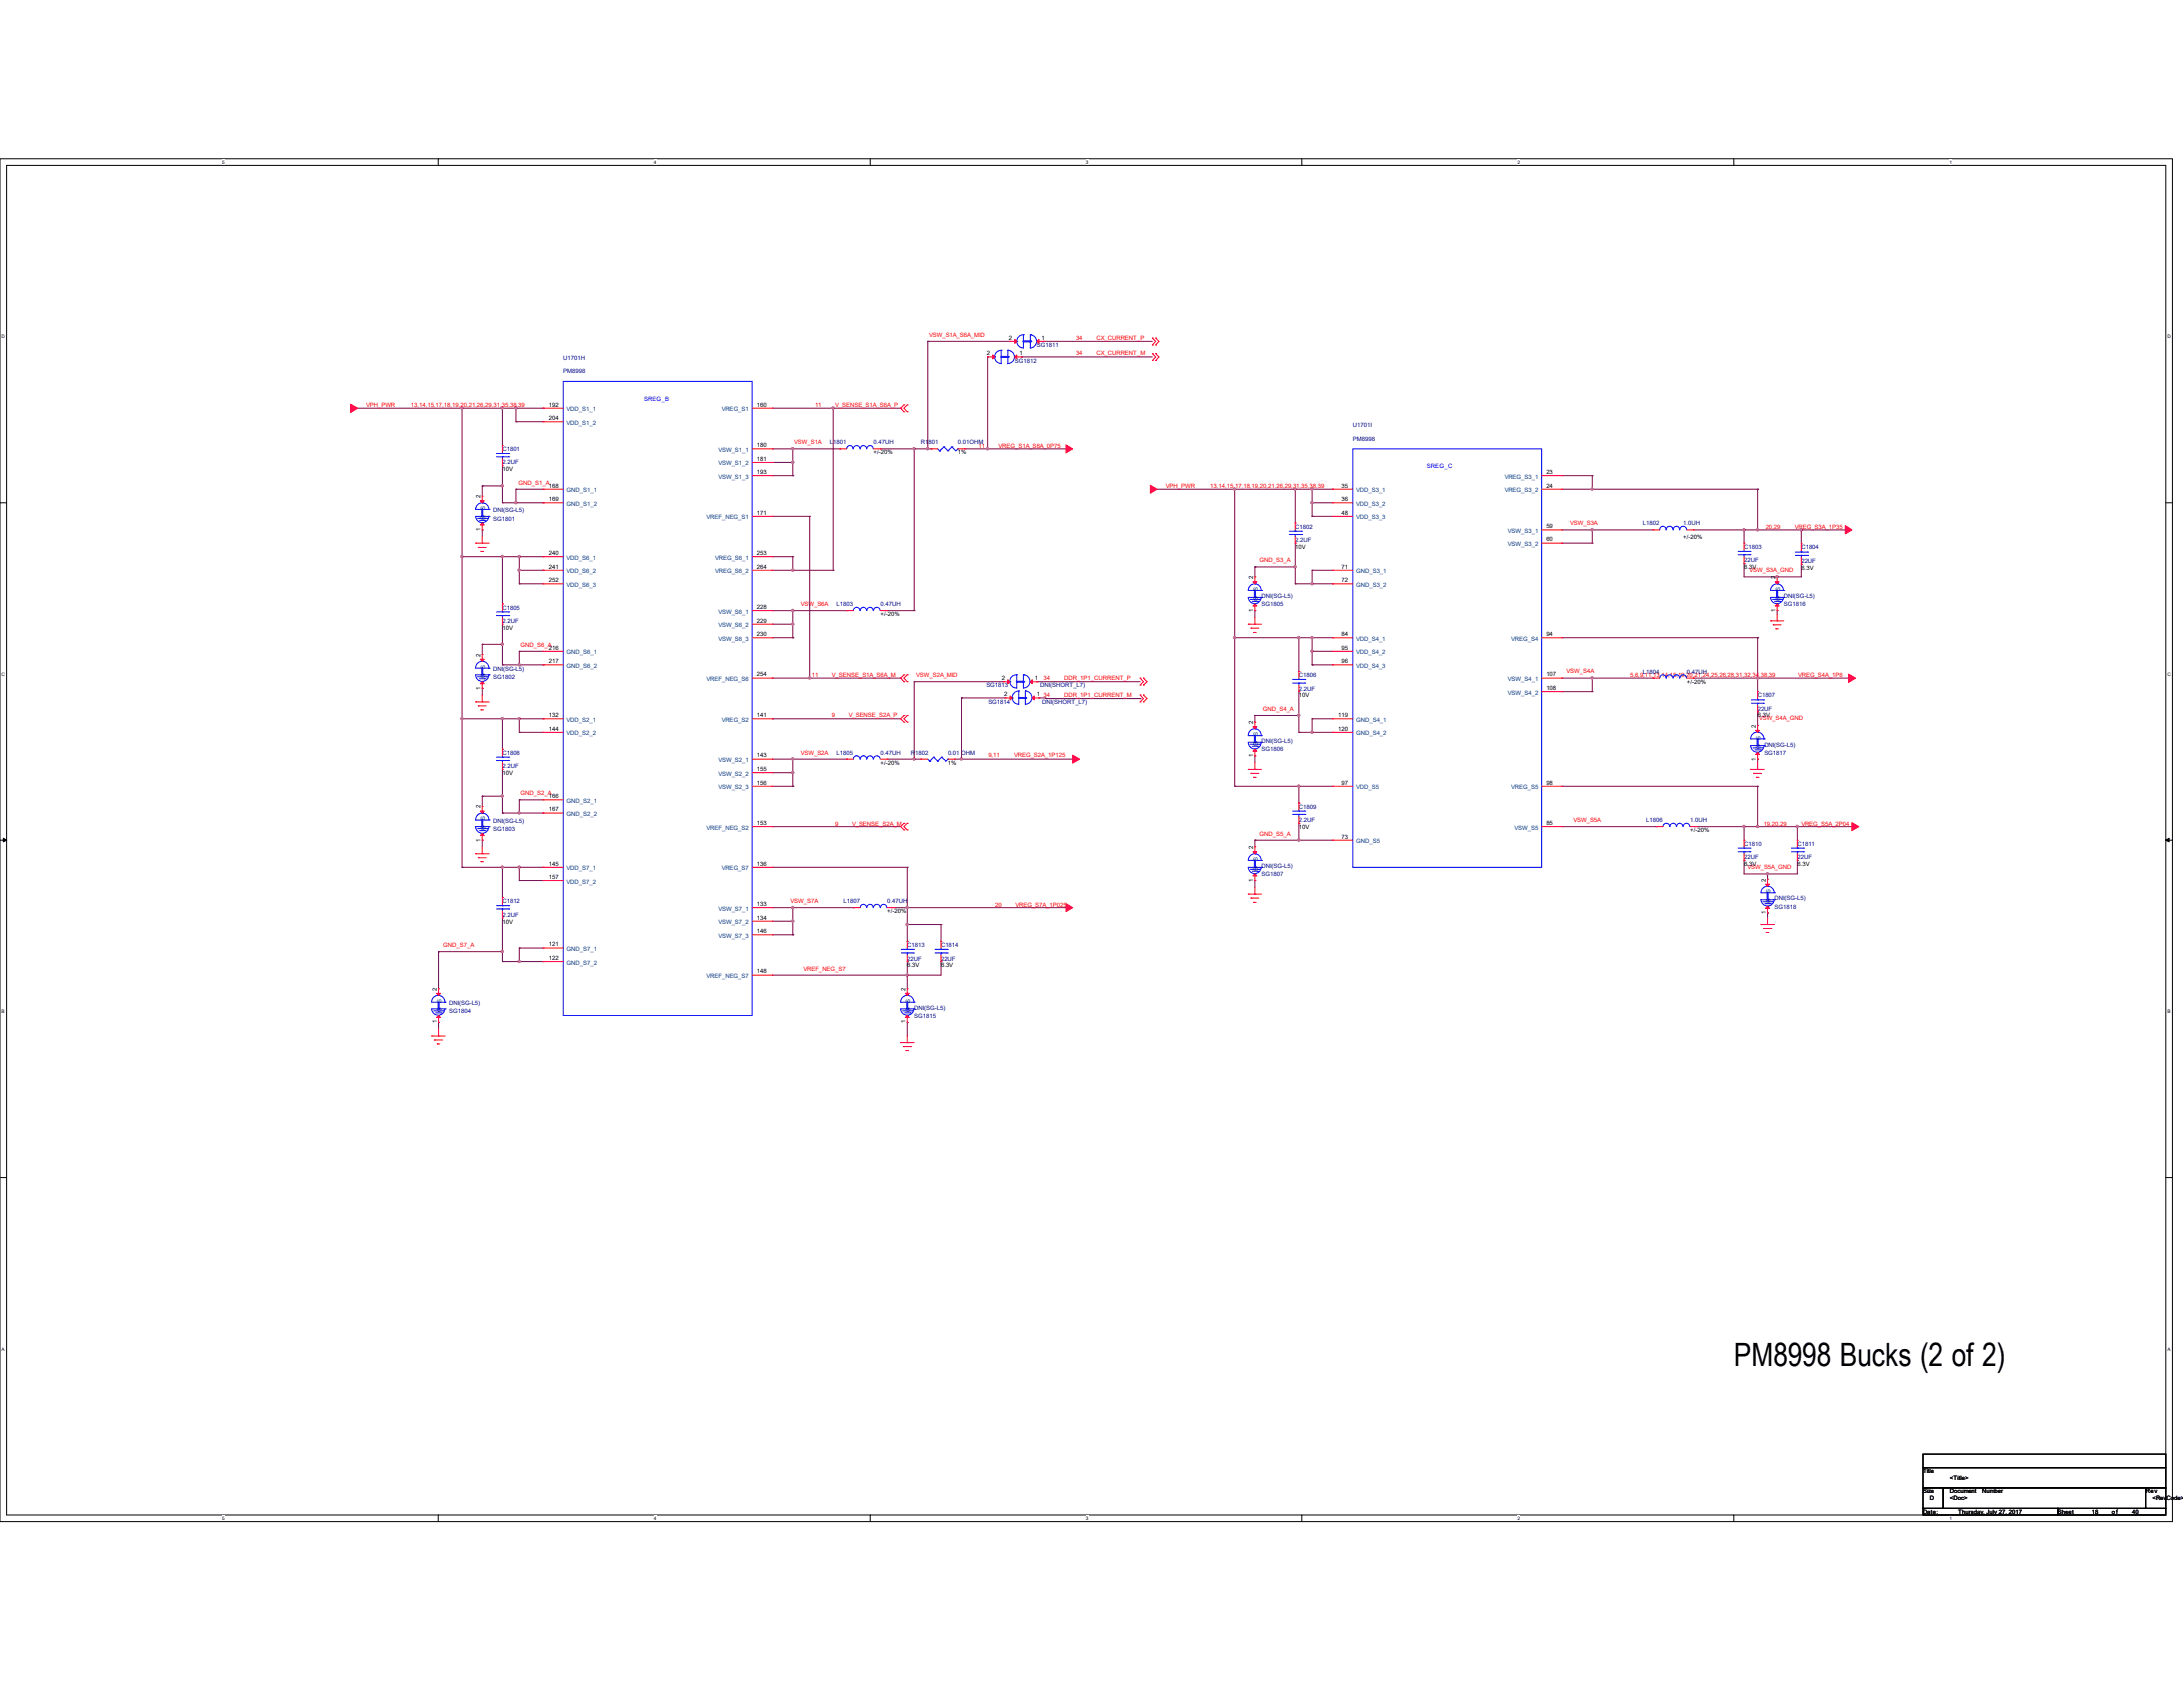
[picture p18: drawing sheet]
<svg xmlns="http://www.w3.org/2000/svg" width="279mm" height="216mm" viewBox="0 0 279 216" stroke-linecap="round" stroke-linejoin="round" font-family="sans-serif">
<defs><g id="words">
<text font-size="4.1" x="221.9" y="174.9">PM8998 Bucks (2 of 2)</text>
<g font-size=".8" fill="#000080">
<text x="72.1" y="46.1">U1701H</text>
<text x="72.1" y="47.8">PM8998</text>
<text x="129.9" y="46.4">SG1812</text>
<text x="132.7" y="44.4">SG1811</text>
<text x="64.3" y="57.7">C1801</text>
<text x="64.3" y="59.4">2.2UF</text>
<text x="106.2" y="56.9">L1801</text>
<text x="111.8" y="56.9">0.47UH</text>
<text x="117.9" y="56.9">R1801</text>
<text x="122.6" y="56.9">0.01OHM</text>
<text x="173.2" y="54.7">U1701I</text>
<text x="173.2" y="56.4">PM8998</text>
<text x="63.1" y="65.6">DNI(SG-L5)</text>
<text x="63.1" y="66.6">SG1801</text>
<text x="165.8" y="67.6">C1802</text>
<text x="165.8" y="69.4">2.2UF</text>
<text x="210.3" y="67.2">L1802</text>
<text x="215.4" y="67.2">1.0UH</text>
<text x="223.2" y="70.2">C1803</text>
<text x="223.2" y="72">22UF</text>
<text x="230.6" y="70.3">C1804</text>
<text x="107.1" y="77.6">L1803</text>
<text x="112.7" y="77.6">0.47UH</text>
<text x="161.5" y="77.6">SG1805</text>
<text x="161.5" y="76.5">DNI(SG-L5)</text>
<text x="228.3" y="77.6">SG1816</text>
<text x="228.3" y="76.5">DNI(SG-L5)</text>
<text x="230.6" y="72.1">22UF</text>
<text x="64.3" y="78">C1805</text>
<text x="64.3" y="79.8">2.2UF</text>
<text x="63.1" y="86.9">SG1802</text>
<text x="63.1" y="85.9">DNI(SG-L5)</text>
<text x="126.2" y="88">SG1813</text>
<text x="133.1" y="88">DNI(SHORT_L7)</text>
<text x="166.3" y="86.7">C1806</text>
<text x="166.3" y="88.4">2.2UF</text>
<text x="210.3" y="86.2">L1804</text>
<text x="215.9" y="86.2">0.47UH</text>
<text x="225" y="89.2">C1807</text>
<text x="126.5" y="90">SG1814</text>
<text x="133.4" y="90">DNI(SHORT_L7)</text>
<text x="161.5" y="95.1">DNI(SG-L5)</text>
<text x="225" y="91">22UF</text>
<text x="225.8" y="95.5">DNI(SG-L5)</text>
<text x="64.3" y="96.6">C1808</text>
<text x="64.3" y="98.3">2.2UF</text>
<text x="107.1" y="96.6">L1805</text>
<text x="112.7" y="96.6">0.47UH</text>
<text x="116.6" y="96.6">R1802</text>
<text x="121.3" y="96.6">0.01 OHM</text>
<text x="161.5" y="96.1">SG1806</text>
<text x="225.8" y="96.6">SG1817</text>
<text x="63.1" y="106.3">SG1803</text>
<text x="63.1" y="105.3">DNI(SG-L5)</text>
<text x="166.3" y="103.5">C1809</text>
<text x="166.3" y="105.2">2.2UF</text>
<text x="210.7" y="105.2">L1806</text>
<text x="216.3" y="105.2">1.0UH</text>
<text x="161.5" y="112.1">SG1807</text>
<text x="161.5" y="111.1">DNI(SG-L5)</text>
<text x="223.2" y="108.2">C1810</text>
<text x="223.2" y="110">22UF</text>
<text x="230.1" y="108.2">C1811</text>
<text x="230.1" y="110">22UF</text>
<text x="64.3" y="115.6">C1812</text>
<text x="64.3" y="117.3">2.2UF</text>
<text x="108" y="115.6">L1807</text>
<text x="113.5" y="115.6">0.47UH</text>
<text x="227.1" y="116.3">SG1818</text>
<text x="227.1" y="115.2">DNI(SG-L5)</text>
<text x="116.1" y="121.2">C1813</text>
<text x="116.1" y="122.9">22UF</text>
<text x="120.4" y="121.2">C1814</text>
<text x="120.4" y="122.9">22UF</text>
<text x="57.5" y="129.7">SG1804</text>
<text x="57.5" y="128.6">DNI(SG-L5)</text>
<text x="117" y="130.3">SG1815</text>
<text x="117" y="129.2">DNI(SG-L5)</text>
</g>
<g font-size=".8" fill="#f00">
<text x="118.9" y="43.1">VSW_S1A_S6A_MID</text>
<text x="137.7" y="43.5">34</text>
<text x="137.7" y="45.5">34</text>
<text x="140.3" y="43.5">CX_CURRENT_P</text>
<text x="140.3" y="45.5">CX_CURRENT_M</text>
<text x="46.9" y="52.1">VPH_PWR</text>
<text x="52.6" y="52.1">13,14,15,17,18,19,20,21,26,29,31,35,38,39</text>
<text x="104.3" y="52.1">11</text>
<text x="106.9" y="52.1">V_SENSE_S1A_S6A_P</text>
<text x="101.6" y="56.9">VSW_S1A</text>
<text x="125.2" y="57.3">11</text>
<text x="127.8" y="57.3">VREG_S1A_S6A_0P75</text>
<text x="66.4" y="62">GND_S1_A</text>
<text x="149.2" y="62.5">VPH_PWR</text>
<text x="154.9" y="62.5">13,14,15,17,18,19,20,21,26,29,31,35,38,39</text>
<text x="161.2" y="72">GND_S3_A</text>
<text x="201" y="67.2">VSW_S3A</text>
<text x="226" y="67.6">20,29</text>
<text x="229.7" y="67.6">VREG_S3A_1P35</text>
<text x="102.5" y="77.6">VSW_S6A</text>
<text x="223.9" y="73.2">VSW_S3A_GND</text>
<text x="66.6" y="82.8">GND_S6_A</text>
<text x="103.9" y="86.7">11</text>
<text x="106.5" y="86.7">V_SENSE_S1A_S6A_M</text>
<text x="117.3" y="86.7">VSW_S2A_MID</text>
<text x="133.6" y="87">34</text>
<text x="133.6" y="89.2">34</text>
<text x="136.2" y="87">DDR_1P1_CURRENT_P</text>
<text x="136.2" y="89.2">DDR_1P1_CURRENT_M</text>
<text x="200.5" y="86.2">VSW_S4A</text>
<text x="208.6" y="86.7">5,6,9,11,13,14,15,19,20,21,24,25,26,28,31,32,34,38,39</text>
<text x="230.1" y="86.7">VREG_S4A_1P8</text>
<text x="106.5" y="91.8">9</text>
<text x="108.6" y="91.8">V_SENSE_S2A_P</text>
<text x="161.6" y="91">GND_S4_A</text>
<text x="225.1" y="92.2">VSW_S4A_GND</text>
<text x="66.6" y="101.8">GND_S2_A</text>
<text x="102.5" y="96.6">VSW_S2A</text>
<text x="126.5" y="96.9">9,11</text>
<text x="129.8" y="96.9">VREG_S2A_1P125</text>
<text x="106.9" y="105.7">9</text>
<text x="109.1" y="105.7">V_SENSE_S2A_M</text>
<text x="161.2" y="106.9">GND_S5_A</text>
<text x="201.4" y="105.2">VSW_S5A</text>
<text x="225.7" y="105.7">19,20,29</text>
<text x="230.6" y="105.7">VREG_S5A_2P04</text>
<text x="223.7" y="111.3">VSW_S5A_GND</text>
<text x="101.2" y="115.6">VSW_S7A</text>
<text x="127.4" y="116">20</text>
<text x="130" y="116">VREG_S7A_1P025</text>
<text x="56.7" y="121.2">GND_S7_A</text>
<text x="102.8" y="124.2">VREF_NEG_S7</text>
</g>
<g font-size=".8">
<text x="126.3" y="45.5">2</text>
<text x="129.1" y="43.5">2</text>
<text x="130.5" y="45.5">1</text>
<text x="133.3" y="43.5">1</text>
<text x="70.2" y="52">192</text>
<text x="70.2" y="53.8">204</text>
<text x="96.9" y="52">160</text>
<text x="96.9" y="57.2">180</text>
<text x="96.9" y="59">181</text>
<text x="111.8" y="58.2">+/-20%</text>
<text x="122.6" y="58.2">1%</text>
<text x="61.5" y="63.8" transform="rotate(-90 61.5 63.8)">2</text>
<text x="64.3" y="60.3">10V</text>
<text x="70.2" y="62.4">168</text>
<text x="70.2" y="64.1">169</text>
<text x="96.9" y="60.7">193</text>
<text x="96.9" y="65.9">171</text>
<text x="171.7" y="62.4">35</text>
<text x="171.7" y="64.1">36</text>
<text x="171.7" y="65.9">48</text>
<text x="197.9" y="60.7">23</text>
<text x="197.9" y="62.4">24</text>
<text x="61.5" y="67.9" transform="rotate(-90 61.5 67.9)">1</text>
<text x="70.2" y="71">240</text>
<text x="96.9" y="71">253</text>
<text x="165.8" y="70.2">10V</text>
<text x="197.9" y="67.6">59</text>
<text x="197.9" y="69.3">60</text>
<text x="215.4" y="69">+/-20%</text>
<text x="70.2" y="72.8">241</text>
<text x="70.2" y="74.5">252</text>
<text x="96.9" y="72.8">264</text>
<text x="96.9" y="77.9">228</text>
<text x="160.4" y="74.1" transform="rotate(-90 160.4 74.1)">2</text>
<text x="171.7" y="72.8">71</text>
<text x="171.7" y="74.5">72</text>
<text x="223.2" y="72.9">6.3V</text>
<text x="227.2" y="74.1" transform="rotate(-90 227.2 74.1)">2</text>
<text x="230.6" y="72.9">6.3V</text>
<text x="64.3" y="80.6">10V</text>
<text x="70.2" y="83.1">216</text>
<text x="96.9" y="79.7">229</text>
<text x="96.9" y="81.4">230</text>
<text x="112.7" y="78.9">+/-20%</text>
<text x="160.4" y="78.3" transform="rotate(-90 160.4 78.3)">1</text>
<text x="171.7" y="81.4">84</text>
<text x="171.7" y="83.1">95</text>
<text x="197.9" y="81.4">94</text>
<text x="227.2" y="78.3" transform="rotate(-90 227.2 78.3)">1</text>
<text x="61.5" y="88.3" transform="rotate(-90 61.5 88.3)">1</text>
<text x="61.5" y="84" transform="rotate(-90 61.5 84)">2</text>
<text x="70.2" y="84.9">217</text>
<text x="96.9" y="86.6">254</text>
<text x="128.2" y="87">2</text>
<text x="128.5" y="89.1">2</text>
<text x="132.5" y="87">1</text>
<text x="132.7" y="89.1">1</text>
<text x="166.3" y="89.2">10V</text>
<text x="171.7" y="84.9">96</text>
<text x="197.9" y="86.6">107</text>
<text x="197.9" y="88.3">108</text>
<text x="215.9" y="87.5">+/-20%</text>
<text x="70.2" y="91.8">132</text>
<text x="70.2" y="93.5">144</text>
<text x="96.9" y="91.8">141</text>
<text x="160.4" y="92.7" transform="rotate(-90 160.4 92.7)">2</text>
<text x="171.3" y="91.8">119</text>
<text x="171.3" y="93.5">120</text>
<text x="224.7" y="93.1" transform="rotate(-90 224.7 93.1)">2</text>
<text x="225" y="91.8">6.3V</text>
<text x="64.3" y="99.2">10V</text>
<text x="96.9" y="96.9">143</text>
<text x="96.9" y="98.7">155</text>
<text x="96.9" y="100.4">156</text>
<text x="112.7" y="97.9">+/-20%</text>
<text x="121.3" y="97.9">1%</text>
<text x="160.4" y="96.9" transform="rotate(-90 160.4 96.9)">1</text>
<text x="171.7" y="100.4">97</text>
<text x="197.9" y="100.4">98</text>
<text x="224.7" y="97.3" transform="rotate(-90 224.7 97.3)">1</text>
<text x="61.5" y="107.7" transform="rotate(-90 61.5 107.7)">1</text>
<text x="61.5" y="103.5" transform="rotate(-90 61.5 103.5)">2</text>
<text x="70.2" y="102.1">166</text>
<text x="70.2" y="103.8">167</text>
<text x="96.9" y="105.6">153</text>
<text x="166.3" y="106.1">10V</text>
<text x="171.7" y="107.3">73</text>
<text x="197.9" y="105.6">85</text>
<text x="216.3" y="106.5">+/-20%</text>
<text x="70.2" y="110.8">145</text>
<text x="70.2" y="112.5">157</text>
<text x="96.9" y="110.8">136</text>
<text x="160.4" y="112.9" transform="rotate(-90 160.4 112.9)">1</text>
<text x="160.4" y="108.7" transform="rotate(-90 160.4 108.7)">2</text>
<text x="223.2" y="110.8">6.3V</text>
<text x="226" y="112.8" transform="rotate(-90 226 112.8)">2</text>
<text x="230.1" y="110.8">6.3V</text>
<text x="64.3" y="118.2">10V</text>
<text x="96.9" y="116">133</text>
<text x="96.9" y="117.7">134</text>
<text x="96.9" y="119.4">146</text>
<text x="113.5" y="116.9">+/-20%</text>
<text x="226" y="117" transform="rotate(-90 226 117)">1</text>
<text x="70.2" y="121.1">121</text>
<text x="70.2" y="122.9">122</text>
<text x="96.9" y="124.6">148</text>
<text x="116.1" y="123.8">6.3V</text>
<text x="120.4" y="123.8">6.3V</text>
<text x="55.9" y="131" transform="rotate(-90 55.9 131)">1</text>
<text x="55.9" y="126.8" transform="rotate(-90 55.9 126.8)">2</text>
<text x="115.9" y="131" transform="rotate(-90 115.9 131)">1</text>
<text x="115.9" y="126.8" transform="rotate(-90 115.9 126.8)">2</text>
<text x="246.1" y="188.6">Title</text>
<text x="246.1" y="191.1">Size</text>
<text x="249.6" y="191.1">Document</text>
<text x="249.6" y="189.4">&lt;Title&gt;</text>
<text x="253.7" y="191.1">Number</text>
<text x="274.6" y="191.1">Rev</text>
<text x="246.1" y="193.8">Date:</text>
<text x="247" y="192">D</text>
<text x="249.6" y="192">&lt;Doc&gt;</text>
<text x="250.6" y="193.8">Thursday, July 27, 2017</text>
<text x="263.4" y="193.8">Sheet</text>
<text x="267.7" y="193.8">18</text>
<text x="270.3" y="193.8">of</text>
<text x="272.9" y="193.8">40</text>
<text x="275.5" y="192">&lt;RevCode&gt;</text>
</g>
<g font-size=".8" fill="#004080">
<text x="72.5" y="52.6">VDD_S1_1</text>
<text x="92.4" y="52.6">VREG_S1</text>
<text x="72.5" y="54.4">VDD_S1_2</text>
<text x="92" y="57.8">VSW_S1_1</text>
<text x="92" y="59.6">VSW_S1_2</text>
<text x="62.1" y="65.3" transform="rotate(-90 62.1 65.3)">S</text>
<text x="72.5" y="63">GND_S1_1</text>
<text x="72.5" y="64.7">GND_S1_2</text>
<text x="92" y="61.3">VSW_S1_3</text>
<text x="173.6" y="63">VDD_S3_1</text>
<text x="173.6" y="64.7">VDD_S3_2</text>
<text x="192.6" y="61.3">VREG_S3_1</text>
<text x="192.6" y="63">VREG_S3_2</text>
<text x="62.1" y="66.5" transform="rotate(-90 62.1 66.5)">G</text>
<text x="72.5" y="71.6">VDD_S6_1</text>
<text x="90.4" y="66.5">VREF_NEG_S1</text>
<text x="91.5" y="71.6">VREG_S6_1</text>
<text x="173.6" y="66.5">VDD_S3_3</text>
<text x="193" y="68.2">VSW_S3_1</text>
<text x="193" y="69.9">VSW_S3_2</text>
<text x="72.5" y="73.4">VDD_S6_2</text>
<text x="72.5" y="75.1">VDD_S6_3</text>
<text x="91.5" y="73.4">VREG_S6_2</text>
<text x="161" y="76.9" transform="rotate(-90 161 76.9)">G</text>
<text x="161" y="75.7" transform="rotate(-90 161 75.7)">S</text>
<text x="173.6" y="73.4">GND_S3_1</text>
<text x="173.6" y="75.1">GND_S3_2</text>
<text x="227.8" y="76.9" transform="rotate(-90 227.8 76.9)">G</text>
<text x="227.8" y="75.7" transform="rotate(-90 227.8 75.7)">S</text>
<text x="72.5" y="83.7">GND_S6_1</text>
<text x="92" y="78.5">VSW_S6_1</text>
<text x="92" y="80.3">VSW_S6_2</text>
<text x="92" y="82">VSW_S6_3</text>
<text x="173.6" y="82">VDD_S4_1</text>
<text x="173.6" y="83.7">VDD_S4_2</text>
<text x="193.4" y="82">VREG_S4</text>
<text x="62.1" y="86.8" transform="rotate(-90 62.1 86.8)">G</text>
<text x="62.1" y="85.6" transform="rotate(-90 62.1 85.6)">S</text>
<text x="72.5" y="85.5">GND_S6_2</text>
<text x="90.4" y="87.2">VREF_NEG_S6</text>
<text x="173.6" y="85.5">VDD_S4_3</text>
<text x="193" y="87.2">VSW_S4_1</text>
<text x="193" y="88.9">VSW_S4_2</text>
<text x="72.5" y="92.4">VDD_S2_1</text>
<text x="72.5" y="94.1">VDD_S2_2</text>
<text x="92.4" y="92.4">VREG_S2</text>
<text x="161" y="95.5" transform="rotate(-90 161 95.5)">G</text>
<text x="161" y="94.2" transform="rotate(-90 161 94.2)">S</text>
<text x="173.6" y="92.4">GND_S4_1</text>
<text x="173.6" y="94.1">GND_S4_2</text>
<text x="225.3" y="95.9" transform="rotate(-90 225.3 95.9)">G</text>
<text x="225.3" y="94.7" transform="rotate(-90 225.3 94.7)">S</text>
<text x="92" y="97.5">VSW_S2_1</text>
<text x="92" y="99.3">VSW_S2_2</text>
<text x="92" y="101">VSW_S2_3</text>
<text x="173.6" y="101">VDD_S5</text>
<text x="193.4" y="101">VREG_S5</text>
<text x="62.1" y="106.3" transform="rotate(-90 62.1 106.3)">G</text>
<text x="62.1" y="105" transform="rotate(-90 62.1 105)">S</text>
<text x="72.5" y="102.7">GND_S2_1</text>
<text x="72.5" y="104.4">GND_S2_2</text>
<text x="90.4" y="106.2">VREF_NEG_S2</text>
<text x="173.6" y="107.9">GND_S5</text>
<text x="193.9" y="106.2">VSW_S5</text>
<text x="72.5" y="111.4">VDD_S7_1</text>
<text x="72.5" y="113.1">VDD_S7_2</text>
<text x="92.4" y="111.4">VREG_S7</text>
<text x="161" y="111.4" transform="rotate(-90 161 111.4)">G</text>
<text x="161" y="110.2" transform="rotate(-90 161 110.2)">S</text>
<text x="92" y="116.5">VSW_S7_1</text>
<text x="92" y="118.3">VSW_S7_2</text>
<text x="226.6" y="115.6" transform="rotate(-90 226.6 115.6)">G</text>
<text x="226.6" y="114.3" transform="rotate(-90 226.6 114.3)">S</text>
<text x="72.5" y="121.7">GND_S7_1</text>
<text x="72.5" y="123.4">GND_S7_2</text>
<text x="90.4" y="125.2">VREF_NEG_S7</text>
<text x="92" y="120">VSW_S7_3</text>
<text x="56.5" y="129.5" transform="rotate(-90 56.5 129.5)">G</text>
<text x="56.5" y="128.3" transform="rotate(-90 56.5 128.3)">S</text>
<text x="116.5" y="129.5" transform="rotate(-90 116.5 129.5)">G</text>
<text x="116.5" y="128.3" transform="rotate(-90 116.5 128.3)">S</text>
</g>
<g font-size=".8" fill="#00f">
<text x="82.5" y="51.3">SREG_B</text>
<text x="182.6" y="59.9">SREG_C</text>
</g>
<g font-size=".6">
<text x="28.4" y="21">5</text>
<text x="83.7" y="21">4</text>
<text x="139" y="21">3</text>
<text x="194.2" y="21">2</text>
<text x="249.5" y="21">1</text>
<text x=".2" y="43.3">D</text>
<text x="277.4" y="43.3">D</text>
<text x=".2" y="86.5">C</text>
<text x="277.4" y="86.5">C</text>
<text x=".2" y="129.7">B</text>
<text x="277.4" y="129.7">B</text>
<text x=".2" y="172.8">A</text>
<text x="277.4" y="172.8">A</text>
<text x="28.4" y="194.5">5</text>
<text x="83.7" y="194.5">4</text>
<text x="139" y="194.5">3</text>
<text x="194.2" y="194.5">2</text>
<text x="249.5" y="194.5">1</text>
</g>
</g></defs>
<path d="M0 20.3h278v174.4h-278zM.8 21.2h276.4v172.7h-276.4z" fill="none" stroke="#000" stroke-width=".13"/>
<g fill="#fff">
<path d="M28.4 20.4h.3v.7h-.3z"/>
<path d="M28.4 194h.3v.6h-.3z"/>
</g>
<path d="M56.1 20.3v.9M56.1 193.9v.8" fill="none" stroke="#000" stroke-width=".13"/>
<g fill="#fff">
<path d="M83.7 20.4h.3v.7h-.3z"/>
<path d="M83.7 194h.3v.6h-.3z"/>
</g>
<path d="M111.4 20.3v.9M111.4 193.9v.8" fill="none" stroke="#000" stroke-width=".13"/>
<g fill="#fff">
<path d="M139 20.4h.3v.7h-.3z"/>
<path d="M139 194h.3v.6h-.3z"/>
</g>
<path d="M166.6 20.3v.9M166.6 193.9v.8" fill="none" stroke="#000" stroke-width=".13"/>
<g fill="#fff">
<path d="M194.2 20.4h.3v.7h-.3z"/>
<path d="M194.2 194h.3v.6h-.3z"/>
</g>
<path d="M221.9 20.3v.9M221.9 193.9v.8" fill="none" stroke="#000" stroke-width=".13"/>
<g fill="#fff">
<path d="M249.5 20.4h.3v.7h-.3z"/>
<path d="M249.5 194h.3v.6h-.3z"/>
<path d="M.2 42.8h.4v.6h-.4z"/>
<path d="M277.4 42.8h.4v.6h-.4z"/>
<path d="M.2 85.9h.4v.7h-.4z"/>
<path d="M277.4 85.9h.4v.7h-.4z"/>
</g>
<path d="M0 64.3h.8M277.2 64.3h.8" fill="none" stroke="#000" stroke-width=".13"/>
<g fill="#fff">
<path d="M.2 129.1h.4v.7h-.4z"/>
<path d="M277.4 129.1h.4v.7h-.4z"/>
</g>
<path d="M0 107.5h.8M277.2 107.5h.8" fill="none" stroke="#000" stroke-width=".13"/>
<path d="M.4 107.3l.4 .2-.4 .2zM277.2 107.5l.4-.2v.4z" fill="#000" stroke="#000" stroke-width=".13"/>
<g fill="#fff">
<path d="M.2 172.3h.4v.7h-.4z"/>
<path d="M277.4 172.3h.4v.7h-.4z"/>
</g>
<path d="M0 150.7h.8M277.2 150.7h.8M246.1 186.1h31.1v1.7h-31.1zM246.1 187.8h31.1v2.6h-31.1zM246.1 190.4h2.6v2.6h-2.6zM246.1 193h17.3v.9h-17.3zM248.7 190.4h25.9v2.6h-25.9zM263.4 193h13.8v.9h-13.8zM274.6 190.4h2.6v2.6h-2.6z" fill="none" stroke="#000" stroke-width=".13"/>
<g fill="none" stroke="#800040" stroke-width=".13">
<path d="M45.8 52.2h23.7M59.1 52.2h.1M59.1 52.2v58.8M64.3 52.2h.1M64.3 52.2v4.8M64.3 59.6v4.7M66 54h.1M66 52.2h.1M66 54h3.5M66 52.2v1.8M69.5 52.2h.1M98.8 52.2h16.5"/>
<path d="M98.8 57.4h8.7M98.8 59.2h2.7M101.5 57.4h.1M101.5 59.2h.1M101.5 57.4v3.5M106.6 52.2h.1M106.6 52.2v20.8M107.5 57.4h.1M112.7 57.4h6.5M115.3 52.2h.1M117 57.4h.1M117 57.4v20.7"/>
<path d="M118.7 57.4h.1M118.7 43.7h.1M118.7 43.7h10.5M118.7 43.7v13.7M119.2 57.4h.1M123.5 57.4h12.9M126.4 57.4h.1M126.4 45.7h.1M126.4 45.7v11.7M130.7 45.7h.1M130.7 45.7h16.8M133.6 43.7h.1"/>
<path d="M133.6 43.7h13.9M59.1 71.2h.1M59.1 71.2h10.4M61.7 67.8h.1M61.7 62.2h.1M61.7 62.2v1.3M61.7 67.8v.9M61.7 62.2h2.6M64.3 62.2h.1M64.3 77.3h.1M64.3 64.3h.1M64.3 64.3h5.2"/>
<path d="M64.3 71.2v6.1M64.3 79.9v5.2M66 64.3h.1M66 62.6h.1M66 62.6v1.7M66 62.6h3.5M66.5 71.2h.1M66.5 74.7h.1M66.5 73h.1M66.5 73h3M66.5 71.2v3.5M66.5 74.7h3"/>
<path d="M69.5 64.3h.1M69.5 73h.1M69.5 71.2h.1M98.8 71.2h2.7M98.8 73h7.8M98.8 60.9h2.7M98.8 78.1h9.6M98.8 79.9h2.7M98.8 66.1h4.8M101.5 60.9h.1M101.5 73h.1M101.5 71.2h.1"/>
<path d="M101.5 78.1h.1M101.5 79.9h.1M101.5 71.2v1.8M101.5 78.1v3.5M103.6 66.1h.1M103.6 66.1v20.7M106.6 73h.1M108.4 78.1h.1M113.5 78.1h3.5M117 78.1h.1M148.1 62.6h22.5M158 62.6h.1"/>
<path d="M158 62.6v38M160.6 78.1h.1M160.6 72.6h.1M160.6 72.6v1.2M160.6 78.1v.9M160.6 72.6h5.2M165.8 69.5h.1M165.8 62.6h.1M165.8 74.7h.1M165.8 74.7h4.8M165.8 62.6v4.3M165.8 69.5v5.2"/>
<path d="M167.9 66.1h.1M167.9 64.3h.1M167.9 74.7h.1M167.9 62.6h.1M167.9 73h.1M167.9 64.3h2.7M167.9 73h2.7M167.9 66.1h2.7M167.9 62.6v3.5M167.9 73v1.7M170.6 62.6h.1M170.6 74.7h.1"/>
<path d="M199.9 62.6h25.1M199.9 60.9h3.9M199.9 67.8h11.7M199.9 69.5h3.9M203.8 67.8h.1M203.8 69.5h.1M203.8 62.6h.1M203.8 60.9h.1M203.8 60.9v1.7M203.8 67.8v1.7M216.7 67.8h19.5M223.2 67.8h.1"/>
<path d="M223.2 72.1h.1M223.2 72.1v1.7h7.3v-1.6M223.2 67.8v1.7M225 62.6h.1M225 67.8h.1M225 62.6v5.2M227.5 73.8h.1M227.5 78.1h.1M227.5 78.1v.5M230.5 67.8h.1M230.5 72.2h.1M230.5 67.8v1.8"/>
<path d="M59.1 92h.1M59.1 92h10.4M61.7 88.1h.1M61.7 82.5h.1M61.7 82.5v1.3M61.7 88.1v.8M61.7 82.5h2.6M64.3 82.5h.1M64.3 95.9h.1M64.3 85.1h.1M64.3 92v3.9M64.3 98.5v5.6"/>
<path d="M64.3 85.1h5.2M66.5 85.1h.1M66.5 83.4h.1M66.5 92h.1M66.5 93.7h.1M66.5 83.4v1.7M66.5 92v1.7M66.5 83.4h3M66.5 93.7h3M69.5 85.1h.1M69.5 92h.1M98.8 92h.1"/>
<path d="M98.8 92h16.5M98.8 86.8h16.5M98.8 81.6h2.7M98.8 97.2h9.6M98.8 98.9h2.7M101.5 81.6h.1M101.5 97.2h.1M101.5 98.9h.1M101.5 97.2v3.4M103.6 86.8h.1M108.4 97.2h.1M113.5 97.2h4.4"/>
<path d="M115.3 86.8h.1M117 97.2h.1M117 87.2h.1M117 87.2v10M117 87.2h11.4M117.9 97.2h.1M122.2 97.2h15.1M123.1 97.2h.1M123.1 89.3h.1M123.1 89.3h5.6M123.1 89.3v7.9M132.7 87.2h.1"/>
<path d="M132.7 87.2h13.2M133 89.3h.1M133 89.3h.9v.1M133.9 89.4h.1M133.9 89.4h12M145.9 89.4h.1M158 81.6h.1M158 81.6h12.6M160.6 96.7h.1M160.6 91.6h.1M160.6 91.6v.8M160.6 96.7v.9"/>
<path d="M160.6 91.6h5.6M166.2 85.9h.1M166.2 88.5h.1M166.2 93.7h.1M166.2 93.7h4.4M166.2 81.6v4.3M166.2 88.5v5.2M167.9 81.6h.1M167.9 85.1h.1M167.9 83.4h.1M167.9 93.7h.1M167.9 92h.1"/>
<path d="M167.9 85.1h2.7M167.9 83.4h2.7M167.9 92h2.7M167.9 81.6v3.5M167.9 92v1.7M170.6 81.6h.1M170.6 93.7h.1M199.9 86.8h11.7M199.9 81.6h25.1M199.9 88.5h3.9M203.8 86.8h.1M203.8 88.5h.1"/>
<path d="M203.8 86.8v1.7M211.6 86.8h.1M216.7 86.8h19.9M225 86.8h.1M225 91.1h.1M225 81.6h.1M225 97.2h.1M225 81.6v6.9M225 91.1v1.7M225 97.2v.4M59.1 111h.1M59.1 111h10.4"/>
<path d="M61.7 107.5h.1M61.7 101.9h.1M61.7 101.9v1.3M61.7 107.5v.9M61.7 101.9h2.6M64.3 101.9h.1M64.3 114.9h.1M64.3 104.1h.1M64.3 111v3.9M64.3 117.5v5.6M64.3 104.1h5.2M66.5 102.4h.1"/>
<path d="M66.5 104.1h.1M66.5 111h.1M66.5 112.7h.1M66.5 102.4v1.7M66.5 111v1.7M66.5 102.4h3M66.5 112.7h3M69.5 104.1h.1M69.5 111h.1M98.8 105.8h.1M98.8 111h17.3M98.8 116.2h10.4"/>
<path d="M98.8 105.8h16.5M98.8 100.6h2.7M98.8 119.6h2.7M98.8 117.9h2.7M101.5 100.6h.1M101.5 116.2h.1M101.5 119.6h.1M101.5 117.9h.1M101.5 116.2v3.4M109.2 116.2h.1M114.4 116.2h22M116.1 116.2h.1"/>
<path d="M116.1 111h.1M116.1 118.3h.1M116.1 111v9.5M116.1 118.3h4.3M120.4 118.3h.1M120.4 118.3v2.2M136.4 116.2h.1M158 100.6h.1M158 100.6h12.6M160.6 112.7h.1M160.6 107.5h.1M160.6 107.5h10"/>
<path d="M160.6 107.5v.9M160.6 112.7v.9M166.2 105.4h.1M166.2 100.6h.1M166.2 102.8h.1M166.2 107.5h.1M166.2 100.6v2.2M166.2 105.4v2.1M199.9 105.8h12.1M199.9 100.6h25.1M212 105.8h.1M217.2 105.8h19.8"/>
<path d="M223.2 105.8h.1M223.2 110.1h.1M223.2 105.8v1.7M223.2 110.1v1.7h6.8v-1.7M225 105.8h.1M225 100.6h.1M225 100.6v5.2M226.2 111.8h.1M226.2 116.8h.1M226.2 111.8v.7M226.2 116.8v.7M230 110.1h.1"/>
<path d="M230 105.8h.1M230 105.8v1.7M56.1 130.9h.1M56.1 121.8h.1M56.1 121.8v4.7M56.1 130.9v.8M56.1 121.8h8.2M64.3 121.8h.1M64.3 123.1h.1M64.3 123.1h5.2M66.5 123.1h.1M66.5 121.3h.1"/>
<path d="M66.5 121.3v1.8M66.5 121.3h3M69.5 123.1h.1M116.1 123.1h.1M116.1 124.8h.1M116.1 120.5h.1M116.1 130.9h.1M116.1 123.1v3.4M116.1 130.9v1.7M120.4 123.1h.1M120.4 123.1v1.7h-21.6"/>
</g>
<g fill="#f0f" stroke="#f0f" stroke-width=".13">
<circle cx="66" cy="52.2" r=".15"/>
<circle cx="64.3" cy="62.2" r=".15"/>
<circle cx="64.3" cy="52.2" r=".15"/>
<circle cx="66" cy="64.3" r=".15"/>
<circle cx="64.3" cy="71.2" r=".15"/>
<circle cx="66.4" cy="71.2" r=".15"/>
<circle cx="66.4" cy="73" r=".15"/>
<circle cx="64.3" cy="82.4" r=".15"/>
<circle cx="66.4" cy="85.1" r=".15"/>
<circle cx="66.4" cy="92" r=".15"/>
<circle cx="66.4" cy="104" r=".15"/>
<circle cx="66.4" cy="111" r=".15"/>
<circle cx="64.3" cy="121.8" r=".15"/>
<circle cx="66.4" cy="123" r=".15"/>
<circle cx="64.3" cy="111" r=".15"/>
<circle cx="59.1" cy="52.2" r=".15"/>
<circle cx="59.1" cy="71.2" r=".15"/>
<circle cx="64.3" cy="92" r=".15"/>
<circle cx="59.1" cy="92" r=".15"/>
<circle cx="101.5" cy="57.4" r=".15"/>
<circle cx="101.5" cy="59.2" r=".15"/>
<circle cx="106.6" cy="52.2" r=".15"/>
<circle cx="101.5" cy="73" r=".15"/>
<circle cx="101.5" cy="78.1" r=".15"/>
<circle cx="101.5" cy="79.9" r=".15"/>
<circle cx="117" cy="57.4" r=".15"/>
<circle cx="103.6" cy="86.8" r=".15"/>
<circle cx="101.5" cy="98.9" r=".15"/>
<circle cx="101.5" cy="97.1" r=".15"/>
<circle cx="101.5" cy="116.1" r=".15"/>
<circle cx="101.5" cy="117.9" r=".15"/>
<circle cx="116.1" cy="124.8" r=".15"/>
<circle cx="116.1" cy="116.1" r=".15"/>
<circle cx="116.1" cy="118.3" r=".15"/>
<circle cx="167.9" cy="64.3" r=".15"/>
<circle cx="167.9" cy="74.7" r=".15"/>
<circle cx="165.8" cy="72.5" r=".15"/>
<circle cx="165.8" cy="62.6" r=".15"/>
<circle cx="167.9" cy="62.6" r=".15"/>
<circle cx="167.9" cy="83.3" r=".15"/>
<circle cx="167.9" cy="81.6" r=".15"/>
<circle cx="167.9" cy="93.7" r=".15"/>
<circle cx="166.2" cy="81.6" r=".15"/>
<circle cx="158" cy="81.6" r=".15"/>
<circle cx="158" cy="62.6" r=".15"/>
<circle cx="166.2" cy="100.6" r=".15"/>
<circle cx="223.2" cy="67.8" r=".15"/>
<circle cx="203.8" cy="86.8" r=".15"/>
<circle cx="223.2" cy="105.8" r=".15"/>
<circle cx="203.8" cy="67.8" r=".15"/>
<circle cx="224.9" cy="67.8" r=".15"/>
<circle cx="230.5" cy="67.8" r=".15"/>
<circle cx="227.4" cy="73.8" r=".15"/>
<circle cx="203.8" cy="62.6" r=".15"/>
<circle cx="117" cy="97.1" r=".15"/>
<circle cx="123" cy="97.1" r=".15"/>
<circle cx="224.9" cy="86.8" r=".15"/>
<circle cx="118.7" cy="57.4" r=".15"/>
<circle cx="126.4" cy="57.4" r=".15"/>
<circle cx="64.3" cy="101.9" r=".15"/>
<circle cx="166.2" cy="91.5" r=".15"/>
<circle cx="166.2" cy="107.5" r=".15"/>
<circle cx="226.2" cy="111.8" r=".15"/>
<circle cx="224.9" cy="105.8" r=".15"/>
<circle cx="230" cy="105.8" r=".15"/>
</g>
<g fill="none" stroke="#f00" stroke-width=".13">
<path d="M64.3 57h.1M64.3 59.6h.1M64.3 57v.9M64.3 58.7v.9M69.5 52.2h.1M69.5 54h.1M69.5 52.2h2.6M69.5 54h2.6M96.3 52.2h2.5M96.3 57.4h2.5M96.3 59.2h2.5M98.8 52.2h.1"/>
<path d="M98.8 57.4h.1M98.8 59.2h.1M107.5 57.4h.1M107.5 57.4h.9M111.8 57.4h.9M112.7 57.4h.1M115.7 52.7h.1M115.7 51.8h.1M115.7 51.8l-.4 .4 .4 .5M116.1 51.8h.1M116.1 52.7h.1M116.1 51.8l-.4 .4 .4 .5"/>
<path d="M119.2 57.4h.1M119.2 57.4h.8M122.6 57.4h.9M123.5 57.4h.1M126.4 45.7h.1M126.4 45.7h.9M129.2 43.7h.1M129.2 43.7h.9M129.9 45.7h.8M130.7 45.7h.1M132.7 43.7h.9M133.6 43.7h.1"/>
<path d="M147.5 44.2h.1M147.5 43.3h.1M147.5 46.1h.1M147.5 45.3h.1M147.5 43.3l.4 .4-.4 .5M147.5 45.3l.4 .4-.4 .4M147.9 44.2h.1M147.9 43.3h.1M147.9 46.1h.1M147.9 45.3h.1M147.9 43.3l.4 .4-.4 .5M147.9 45.3l.4 .4-.4 .4"/>
<path d="M60.9 69.5h.1M60.9 69.5h1.7M61.2 70.1h.1M61.2 70.1h1M61.6 70.6h.1M61.6 70.6h.3M61.7 69.5h.1M61.7 67.8h.1M61.7 63.5h.1M61.7 63.5v.8M61.7 66.9v.9M61.7 68.7v.8"/>
<path d="M64.3 77.3h.1M64.3 79.9h.1M64.3 77.3v.8M64.3 79v.9M69.5 62.6h.1M69.5 64.3h.1M69.5 71.2h.1M69.5 73h.1M69.5 74.7h.1M69.5 62.6h2.6M69.5 64.3h2.6M69.5 71.2h2.6"/>
<path d="M69.5 73h2.6M69.5 74.7h2.6M96.3 79.9h2.5M96.3 78.1h2.5M96.3 71.2h2.5M96.3 73h2.5M96.3 60.9h2.5M96.3 66.1h2.5M98.8 60.9h.1M98.8 66.1h.1M98.8 71.2h.1M98.8 73h.1"/>
<path d="M98.8 78.1h.1M98.8 79.9h.1M108.4 78.1h.1M108.4 78.1h.8M112.7 78.1h.8M113.5 78.1h.1M159.8 79.9h.1M159.8 79.9h1.7M160.6 79.9h.1M160.6 78.1h.1M160.6 73.8h.1M160.6 73.8v.9"/>
<path d="M160.6 77.3v.8M160.6 79v.9M165.8 66.9h.1M165.8 69.5h.1M165.8 66.9v.9M165.8 68.7v.8M170.6 62.6h.1M170.6 64.3h.1M170.6 66.1h.1M170.6 73h.1M170.6 74.7h.1M170.6 62.6h2.5"/>
<path d="M170.6 64.3h2.5M170.6 73h2.5M170.6 74.7h2.5M170.6 66.1h2.5M197.3 69.5h2.6M197.3 67.8h2.6M197.3 62.6h2.6M197.3 60.9h2.6M199.9 60.9h.1M199.9 62.6h.1M199.9 67.8h.1M199.9 69.5h.1"/>
<path d="M211.6 67.8h.1M211.6 67.8h.8M215.9 67.8h.8M216.7 67.8h.1M223.2 69.5h.1M223.2 72.1h.1M223.2 69.5v.9M223.2 71.2v.9M226.6 79.5h.1M226.6 79.5h1.7M226.9 80h.1M226.9 80h1.1"/>
<path d="M227.5 79.5h.1M227.5 78.1h.1M227.5 73.8h.1M227.5 73.8v.9M227.5 77.3v.8M227.5 78.6v.9M230.5 69.6h.1M230.5 72.2h.1M230.5 69.6v.9M230.5 71.3v.9M60.9 89.8h.1M60.9 89.8h1.7"/>
<path d="M61.2 90.3h.1M61.2 90.3h1M61.6 90.8h.1M61.6 90.8h.3M61.7 89.8h.1M61.7 88.1h.1M61.7 83.8h.1M61.7 83.8v.8M61.7 87.2v.9M61.7 88.9v.9M64.3 95.9h.1M64.3 98.5h.1"/>
<path d="M64.3 95.9v.8M64.3 97.6v.9M69.5 83.4h.1M69.5 85.1h.1M69.5 92h.1M69.5 93.7h.1M69.5 83.4h2.6M69.5 85.1h2.6M69.5 92h2.6M69.5 93.7h2.6M96.3 92h2.5M96.3 81.6h2.5"/>
<path d="M96.3 86.8h2.5M96.3 97.2h2.5M96.3 98.9h2.5M98.8 81.6h.1M98.8 86.8h.1M98.8 92h.1M98.8 97.2h.1M98.8 98.9h.1M108.4 97.2h.1M108.4 97.2h.8M112.7 97.2h.8M113.5 97.2h.1"/>
<path d="M115.7 87.2h.1M115.7 86.4h.1M115.7 92.4h.1M115.7 91.6h.1M115.7 86.4l-.4 .4 .4 .4M115.7 91.6l-.4 .4 .4 .4M116.1 86.4h.1M116.1 87.2h.1M116.1 91.6h.1M116.1 92.4h.1M116.1 86.4l-.4 .4 .4 .4M116.1 91.6l-.4 .4 .4 .4"/>
<path d="M117.9 97.2h.1M117.9 97.2h.8M121.3 97.2h.9M122.2 97.2h.1M128.4 87.2h.1M128.4 87.2h.8M128.7 89.3h.1M128.7 89.3h.8M131.9 87.2h.8M132.1 89.3h.9M132.7 87.2h.1M133 89.3h.1"/>
<path d="M145.9 87.7h.1M145.9 86.8h.1M145.9 89.8h.1M145.9 88.9h.1M145.9 86.8l.4 .4-.4 .5M145.9 88.9l.4 .5-.4 .4M146.3 87.7h.1M146.3 86.8h.1M146.3 89.8h.1M146.3 88.9h.1M146.3 86.8l.5 .4-.5 .5M146.3 88.9l.5 .5-.5 .4"/>
<path d="M159.8 98.5h.1M159.8 98.5h1.7M160.1 80.4h.1M160.1 99h.1M160.1 80.4h1M160.1 99h1M160.4 80.9h.1M160.4 99.5h.1M160.4 80.9h.4M160.4 99.5h.4M160.6 98.5h.1M160.6 96.7h.1"/>
<path d="M160.6 92.4h.1M160.6 92.4v.9M160.6 95.9v.8M160.6 97.6v.9M166.2 85.9h.1M166.2 88.5h.1M166.2 85.9v.9M166.2 87.7v.8M170.6 81.6h.1M170.6 83.4h.1M170.6 85.1h.1M170.6 92h.1"/>
<path d="M170.6 93.7h.1M170.6 83.4h2.5M170.6 85.1h2.5M170.6 92h2.5M170.6 93.7h2.5M170.6 81.6h2.5M197.3 81.6h2.6M197.3 86.8h2.6M197.3 88.5h2.6M199.9 81.6h.1M199.9 86.8h.1M199.9 88.5h.1"/>
<path d="M211.6 86.8h.1M211.6 86.8h.8M215.9 86.8h.8M216.7 86.8h.1M224.1 98.5h.1M224.1 98.5h1.7M224.5 99h.1M224.5 99h1M224.8 99.5h.1M224.8 99.5h.3M225 98.5h.1M225 97.2h.1"/>
<path d="M225 92.8h.1M225 88.5h.1M225 91.1h.1M225 88.5v.9M225 90.3v.8M225 92.8v.9M225 96.3v.9M225 97.6v.9M227.3 80.5h.1M227.3 80.5h.3M60.9 109.3h.1M60.9 109.3h1.7"/>
<path d="M61.2 109.8h.1M61.2 109.8h1M61.6 110.3h.1M61.6 110.3h.3M61.7 109.3h.1M61.7 107.5h.1M61.7 103.2h.1M61.7 103.2v.9M61.7 106.7v.8M61.7 108.4v.9M64.3 114.9h.1M64.3 117.5h.1"/>
<path d="M64.3 114.9v.8M64.3 116.6v.9M69.5 102.4h.1M69.5 104.1h.1M69.5 111h.1M69.5 112.7h.1M69.5 102.4h2.6M69.5 104.1h2.6M69.5 111h2.6M69.5 112.7h2.6M96.3 116.2h2.5M96.3 111h2.5"/>
<path d="M96.3 100.6h2.5M96.3 105.8h2.5M96.3 117.9h2.5M96.3 119.6h2.5M98.8 100.6h.1M98.8 105.8h.1M98.8 111h.1M98.8 116.2h.1M98.8 117.9h.1M98.8 119.6h.1M109.2 116.2h.1M109.2 116.2h.9"/>
<path d="M113.5 116.2h.9M114.4 116.2h.1M115.7 106.2h.1M115.7 105.4h.1M115.7 105.4l-.4 .4 .4 .4M116.1 105.4h.1M116.1 106.2h.1M116.1 105.4l-.4 .4 .4 .4M159.8 114.4h.1M159.8 114.4h1.7M160.1 114.9h.1M160.1 114.9h1"/>
<path d="M160.4 115.5h.1M160.4 115.5h.4M160.6 114.4h.1M160.6 112.7h.1M160.6 108.4h.1M160.6 108.4v.9M160.6 111.8v.9M160.6 113.6v.8M166.2 102.8h.1M166.2 105.4h.1M166.2 102.8v.8M166.2 104.5v.9"/>
<path d="M170.6 100.6h.1M170.6 107.5h.1M170.6 100.6h2.5M170.6 107.5h2.5M197.3 100.6h2.6M197.3 105.8h2.6M199.9 100.6h.1M199.9 105.8h.1M212 105.8h.1M212 105.8h.9M216.3 105.8h.9M217.2 105.8h.1"/>
<path d="M223.2 107.5h.1M223.2 110.1h.1M223.2 107.5v.9M223.2 109.3v.8M225.4 118.3h.1M225.4 118.3h1.7M225.7 118.8h.1M225.7 118.8h1.1M226.1 119.3h.1M226.1 119.3h.3M226.2 118.3h.1M226.2 116.8h.1"/>
<path d="M226.2 112.5h.1M226.2 112.5v.9M226.2 116v.8M226.2 117.5v.8M230 107.5h.1M230 110.1h.1M230 107.5v.9M230 109.3v.8M55.2 132.6h.1M55.2 132.6h1.8M55.6 133.1h.1M55.6 133.1h1"/>
<path d="M56 133.6h.1M56 133.6h.3M56.1 132.6h.1M56.1 130.9h.1M56.1 126.5h.1M56.1 126.5v.9M56.1 130v.9M56.1 131.7v.9M69.5 121.3h.1M69.5 123.1h.1M69.5 121.3h2.6M69.5 123.1h2.6"/>
<path d="M96.3 124.8h2.5M98.8 124.8h.1M115.3 133.4h.1M115.3 133.4h1.7M115.6 133.9h.1M115.6 133.9h1.1M116 134.5h.1M116 134.5h.3M116.1 133.4h.1M116.1 130.9h.1M116.1 126.5h.1M116.1 120.5h.1"/>
<path d="M116.1 123.1h.1M116.1 120.5v.8M116.1 122.2v.9M116.1 126.5v.9M116.1 130v.9M116.1 132.6v.8M120.4 120.5h.1M120.4 123.1h.1M120.4 120.5v.8M120.4 122.2v.9"/>
</g>
<g fill="#f00" stroke="#f00" stroke-width=".13">
<path d="M61.5 67.2l.2-.3 .3 .3z"/>
<path d="M61.5 64.1h.5l-.3 .2z"/>
<path d="M130.1 45.4v.5l-.2-.2z"/>
<path d="M127 45.4l.3 .3-.3 .2z"/>
<path d="M55.9 130.2l.2-.2 .3 .2z"/>
<path d="M55.9 127.1h.5l-.3 .3z"/>
<path d="M132.1 87v.5l-.2-.3z"/>
<path d="M129 87l.2 .2-.2 .3z"/>
<path d="M116.1 130l.3 .2h-.5z"/>
<path d="M115.9 127.1h.5l-.3 .3z"/>
<path d="M225 96.3l.2 .3h-.5z"/>
<path d="M224.7 93.5h.5l-.2 .2z"/>
<path d="M160.6 111.8l.3 .3h-.5z"/>
<path d="M160.4 109h.5l-.3 .3z"/>
<path d="M132.7 43.7l.3-.3v.5z"/>
<path d="M129.9 43.4l.2 .3-.2 .2z"/>
<path d="M160.6 77.3l.3 .3h-.5z"/>
<path d="M160.4 74.5h.5l-.3 .2z"/>
<path d="M226.2 116l.3 .2h-.5z"/>
<path d="M226 113.2h.5l-.3 .2z"/>
<path d="M61.5 106.9l.2-.2 .3 .2z"/>
<path d="M61.5 103.8h.5l-.3 .3z"/>
<path d="M160.6 95.9l.3 .2h-.5z"/>
<path d="M160.4 93h.5l-.3 .3z"/>
<path d="M227.2 77.6l.3-.3 .2 .3z"/>
<path d="M227.2 74.5h.5l-.2 .2z"/>
<path d="M132.1 89.3l.3-.2v.5z"/>
<path d="M129.3 89.1l.2 .2-.2 .3z"/>
<path d="M61.5 87.5l.2-.3 .3 .3z"/>
<path d="M61.5 84.4h.5l-.3 .2z"/>
<path d="M44.9 51.7l.9 .5-.9 .6z" fill-rule="evenodd"/>
<path d="M136.4 56.9l.9 .5-.9 .6z" fill-rule="evenodd"/>
<path d="M137.3 96.6l.9 .6-.9 .5z" fill-rule="evenodd"/>
<path d="M136.4 115.7l.9 .5-.9 .5z" fill-rule="evenodd"/>
<path d="M147.2 62.1l.9 .5-.9 .5z" fill-rule="evenodd"/>
<path d="M236.2 67.3l.8 .5-.8 .5z" fill-rule="evenodd"/>
<path d="M236.6 86.3l.9 .5-.9 .5z" fill-rule="evenodd"/>
<path d="M237 105.3l.9 .5-.9 .5z" fill-rule="evenodd"/>
</g>
<g fill="none" stroke="#00f" stroke-width=".13">
<path d="M63.5 58.5h1.6M63.5 58h1.6M64.3 58h.1M64.3 58.5h.1M64.3 57.9v.1M64.3 58.5v.2M65.1 58.5h.1M65.1 58h.1M72.1 48.8h24.2v81.2h-24.2zM109.2 57.4a.4 .4 0 0 0-.4-.4 .4 .4 0 0 0-.4 .4M110.1 57.4a.42 .42 0 0 0-.5-.4 .42 .42 0 0 0-.4 .4M110.9 57.4a.4 .4 0 0 0-.4-.4 .4 .4 0 0 0-.4 .4"/>
<path d="M111.8 57.4a.4 .4 0 0 0-.4-.4 .4 .4 0 0 0-.4 .4M120 57.4l.3 .3M120.3 57.7h.1M120.8 57.2h.1M120.8 57.2l.5 .5M120.8 57.2l-.5 .5M121.3 57.7h.1M121.8 57.2h.1M121.8 57.2l-.5 .5M121.8 57.2l.5 .5 .3-.3M122.6 57.4h.1M127.3 45.7h.1"/>
<path d="M128.1 44.8a.85 .85 0 0 0-.8 .9 .85 .85 0 0 0 .8 .8M128.1 44.8h.1M128.1 44.8v1.8M129 44.8a.85 .85 0 0 1 .8 .9 .85 .85 0 0 1-.8 .8M129 44.8h.1M129 44.8v1.8M129.9 45.7h.1M130.1 43.7h.1M131 42.8a.85 .85 0 0 0-.9 .9 .85 .85 0 0 0 .9 .8M131 42.8h.1M131 42.8v1.8M131.9 42.8a.85 .85 0 0 1 .8 .9 .85 .85 0 0 1-.8 .8"/>
<path d="M131.9 42.8h.1M131.9 42.8v1.8M132.7 43.7h.1M173.1 57.4h24.2v53.6h-24.2zM61.1 66.3h1.2M61.4 66.6h.7M61.7 64.3h.1M61.7 66.9h.1M62.1 66.6h.1M62.3 66.3h.1M62.6 65.2a.85 .85 0 0 0-.9-.9 .85 .85 0 0 0-.8 .9h1.7M62.6 66.1a.85 .85 0 0 1-.9 .8 .85 .85 0 0 1-.8-.8h1.7"/>
<path d="M62.6 66.1h.1M62.6 65.2h.1M63.5 78.8h1.6M63.5 78.3h1.6M64.3 78.3h.1M64.3 78.8h.1M64.3 78.1v.2M64.3 78.8v.2M65.1 78.8h.1M65.1 78.3h.1M109.2 78.1a.42 .42 0 0 1 .4-.4 .42 .42 0 0 1 .5 .4M110.1 78.1a.4 .4 0 0 1 .4-.4 .4 .4 0 0 1 .4 .4"/>
<path d="M111 78.1a.4 .4 0 0 1 .4-.4 .4 .4 0 0 1 .4 .4M111.8 78.1a.42 .42 0 0 1 .4-.4 .42 .42 0 0 1 .4 .4M160 76.7h1.2M160.3 77h.7M160.6 74.7h.1M160.6 77.3h.1M161 77h.1M161.2 76.7h.1M161.4 75.6a.83 .83 0 0 0-.8-.9 .83 .83 0 0 0-.8 .9h1.7M161.4 76.5a.83 .83 0 0 1-.8 .8 .83 .83 0 0 1-.8-.8h1.7M161.5 76.5h.1M161.5 75.6h.1"/>
<path d="M165 68.4h1.6M165 68h1.6M165.8 68h.1M165.8 68.4h.1M165.8 67.8v.2M165.8 68.4v.3M166.6 68.4h.1M166.6 68h.1M213.2 67.8a.4 .4 0 0 0-.4-.4 .4 .4 0 0 0-.4 .4M214.1 67.8a.42 .42 0 0 0-.4-.4 .42 .42 0 0 0-.4 .4M215 67.8a.4 .4 0 0 0-.4-.4 .4 .4 0 0 0-.4 .4M215.9 67.8a.42 .42 0 0 0-.5-.4 .42 .42 0 0 0-.4 .4"/>
<path d="M222.5 71h1.5M222.5 70.6h1.5M223.2 70.6h.1M223.2 71h.1M223.2 70.4v.2M223.2 71v.2M224 71h.1M224 70.6h.1M226.9 76.7h1.1M227.1 77h.7M227.5 74.7h.1M227.5 77.3h.1"/>
<path d="M227.8 77h.1M228 76.7h.1M228.3 75.6a.83 .83 0 0 0-.9-.9 .83 .83 0 0 0-.8 .9h1.7M228.3 76.5a.83 .83 0 0 1-.9 .8 .83 .83 0 0 1-.8-.8h1.7M228.3 76.5h.1M228.3 75.6h.1M229.8 71.1h1.6M229.8 70.7h1.6M230.5 70.7h.1M230.5 71.1h.1M230.5 70.5v.2M230.5 71.1v.2"/>
<path d="M231.4 71.1h.1M231.4 70.7h.1M61.1 86.6h1.2M61.4 86.9h.7M61.7 84.6h.1M61.7 87.2h.1M62.1 86.9h.1M62.3 86.6h.1M62.6 86.4a.85 .85 0 0 1-.9 .8 .85 .85 0 0 1-.8-.8h1.7M62.6 85.5a.85 .85 0 0 0-.9-.9 .85 .85 0 0 0-.8 .9h1.7M62.6 86.4h.1M62.6 85.5h.1"/>
<path d="M63.5 97.3h1.6M63.5 96.9h1.6M64.3 96.9h.1M64.3 97.3h.1M64.3 96.7v.2M64.3 97.3v.3M65.1 97.3h.1M65.1 96.9h.1M110.1 97.2a.42 .42 0 0 0-.5-.5 .42 .42 0 0 0-.4 .5M110.9 97.2a.4 .4 0 0 0-.4-.5 .4 .4 0 0 0-.4 .5M111.8 97.2a.4 .4 0 0 0-.4-.5 .4 .4 0 0 0-.4 .5M112.6 97.2a.42 .42 0 0 0-.4-.5 .42 .42 0 0 0-.4 .5"/>
<path d="M118.7 97.2l.3 .2M119 97.4h.1M119.5 96.9h.1M119.5 96.9l.5 .5M119.5 96.9l-.5 .5M120 97.4h.1M120.5 96.9h.1M120.5 96.9l-.5 .5M120.5 96.9l.6 .5 .2-.2M121.3 97.2h.1M129.2 87.2h.1M129.5 89.3h.1"/>
<path d="M130.1 86.4h.1M130.1 86.4v1.7M130.1 86.4a.85 .85 0 0 0-.9 .8 .85 .85 0 0 0 .9 .9M130.4 88.4a.85 .85 0 0 0-.9 .9 .85 .85 0 0 0 .9 .8M130.4 88.4h.1M130.4 88.4v1.8M131 86.4a.85 .85 0 0 1 .8 .8 .85 .85 0 0 1-.8 .9M131 86.4h.1M131 86.4v1.7M131.2 88.4a.85 .85 0 0 1 .9 .9 .85 .85 0 0 1-.9 .8M131.2 88.4h.1M131.2 88.4v1.8"/>
<path d="M131.9 87.2h.1M132.1 89.3h.1M160 95.2h1.2M160.3 95.5h.7M160.6 93.3h.1M160.6 95.9h.1M161 95.5h.1M161.2 95.2h.1M161.4 94.1a.83 .83 0 0 0-.8-.8 .83 .83 0 0 0-.8 .8h1.7M161.4 95a.83 .83 0 0 1-.8 .8 .83 .83 0 0 1-.8-.8h1.7M161.5 95h.1M161.5 94.1h.1"/>
<path d="M165.4 87.4h1.6M165.4 87h1.6M166.2 87h.1M166.2 87.4h.1M166.2 86.8v.2M166.2 87.4v.3M167 87.4h.1M167 87h.1M212.4 86.8a.4 .4 0 0 1 .4-.4 .4 .4 0 0 1 .4 .4M213.3 86.8a.42 .42 0 0 1 .4-.4 .42 .42 0 0 1 .4 .4M214.2 86.8a.4 .4 0 0 1 .4-.4 .4 .4 0 0 1 .4 .4M215 86.8a.42 .42 0 0 1 .4-.4 .42 .42 0 0 1 .5 .4"/>
<path d="M224.2 90h1.5M224.2 89.6h1.5M224.4 95.7h1.2M224.6 96h.7M225 93.7h.1M225 96.3h.1M225 89.6h.1M225 90h.1M225 89.4v.2M225 90v.3M225.3 96h.1M225.6 95.7h.1"/>
<path d="M225.7 90h.1M225.7 89.6h.1M225.8 95.4h.1M225.8 94.6h-1.7a.85 .85 0 0 1 .8-.9 .85 .85 0 0 1 .9 .9M225.8 94.6h.1M225.8 95.4h-1.7a.85 .85 0 0 0 .8 .9 .85 .85 0 0 0 .9-.9M61.1 106h1.2M61.4 106.3h.7M61.7 104.1h.1M61.7 106.7h.1M62.1 106.3h.1M62.3 106h.1"/>
<path d="M62.6 104.9a.85 .85 0 0 0-.9-.8 .85 .85 0 0 0-.8 .8h1.7M62.6 105.8h.1M62.6 104.9h.1M62.6 105.8h-1.7a.85 .85 0 0 0 .8 .8 .85 .85 0 0 0 .9-.8M63.5 116.3h1.6M63.5 115.9h1.6M64.3 115.9h.1M64.3 116.3h.1M64.3 115.7v.2M64.3 116.3v.3M65.1 116.3h.1M65.1 115.9h.1"/>
<path d="M110.9 116.2a.4 .4 0 0 0-.4-.5 .4 .4 0 0 0-.4 .5M111.8 116.2a.4 .4 0 0 0-.4-.5 .4 .4 0 0 0-.4 .5M112.6 116.2a.42 .42 0 0 0-.4-.5 .42 .42 0 0 0-.4 .5M113.5 116.2a.4 .4 0 0 0-.4-.5 .4 .4 0 0 0-.4 .5M160 111.3h1.2M160.3 111.5h.7M160.6 109.3h.1M160.6 111.8h.1M161 111.5h.1M161.2 111.3h.1M161.4 110.1a.83 .83 0 0 0-.8-.8 .83 .83 0 0 0-.8 .8h1.7M161.4 111a.83 .83 0 0 1-.8 .8 .83 .83 0 0 1-.8-.8h1.7"/>
<path d="M161.5 111h.1M161.5 110.1h.1M165.4 104.2h1.6M165.4 103.8h1.6M166.2 103.8h.1M166.2 104.2h.1M166.2 103.6v.2M166.2 104.2v.3M167 104.2h.1M167 103.8h.1M213.7 105.8a.42 .42 0 0 0-.4-.4 .42 .42 0 0 0-.4 .4M214.5 105.8a.4 .4 0 0 0-.4-.4 .4 .4 0 0 0-.4 .4"/>
<path d="M215.4 105.8a.4 .4 0 0 0-.4-.4 .4 .4 0 0 0-.4 .4M216.3 105.8a.42 .42 0 0 0-.4-.4 .42 .42 0 0 0-.5 .4M222.5 109h1.5M222.5 108.5h1.5M223.2 108.5h.1M223.2 109h.1M223.2 108.4v.1M223.2 109v.3M224 109h.1M224 108.5h.1M225.6 115.4h1.3M225.9 115.7h.7"/>
<path d="M226.2 113.4h.1M226.2 116h.1M226.6 115.7h.1M226.9 115.4h.1M227.1 114.3a.85 .85 0 0 0-.9-.9 .85 .85 0 0 0-.8 .9h1.7M227.1 115.1a.85 .85 0 0 1-.9 .9 .85 .85 0 0 1-.8-.9h1.7M227.1 115.1h.1M227.1 114.3h.1M229.3 109h1.5M229.3 108.5h1.5M230 108.5h.1M230 109h.1"/>
<path d="M230 108.4v.1M230 109v.3M230.8 109h.1M230.8 108.5h.1M55.5 129.4h1.2M55.8 129.6h.7M56.1 127.4h.1M56.1 130h.1M56.5 129.6h.1M56.7 129.4h.1M56.9 128.3a.85 .85 0 0 0-.8-.9 .85 .85 0 0 0-.9 .9h1.8M56.9 129.1a.85 .85 0 0 1-.8 .8 .85 .85 0 0 1-.9-.8h1.8"/>
<path d="M57 129.1h.1M57 128.3h.1M115.4 122h1.5M115.4 121.5h1.5M115.5 129.4h1.3M115.8 129.6h.7M116.1 127.4h.1M116.1 130h.1M116.1 121.5h.1M116.1 122h.1M116.1 121.3v.2M116.1 122v.2"/>
<path d="M116.5 129.6h.1M116.8 129.4h.1M116.9 122h.1M116.9 121.5h.1M117 129.1a.85 .85 0 0 1-.9 .8 .85 .85 0 0 1-.8-.8h1.7M117 128.3a.85 .85 0 0 0-.9-.9 .85 .85 0 0 0-.8 .9h1.7M117 129.1h.1M117 128.3h.1M119.7 122h1.5M119.7 121.5h1.5M120.4 121.5h.1M120.4 122h.1"/>
<path d="M120.4 121.3v.2M120.4 122v.2M121.2 122h.1M121.2 121.5h.1"/>
</g>
<g fill="none" stroke="#00f" stroke-width=".25">
<path d="M128.1 45.7h.9M129 45.7h.1M131 43.7h.9M131.9 43.7h.1M61.7 66.1h.1M61.7 65.2v.9M160.6 76.5h.1M160.6 75.6v.9M227.5 76.5h.1M227.5 75.6v.9M61.7 86.4h.1M61.7 85.5v.9"/>
<path d="M130.1 87.2h.9M130.4 89.3h.8M131 87.2h.1M131.2 89.3h.1M160.6 95h.1M160.6 94.1v.9M225 95.4h.1M225 94.6v.8M61.7 105.8h.1M61.7 104.9v.9M160.6 111h.1M160.6 110.1v.9"/>
<path d="M226.2 115.1h.1M226.2 114.3v.8M56.1 129.1h.1M56.1 128.3v.8M116.1 129.1h.1M116.1 128.3v.8"/>
</g>
<use href="#words"/>
</svg>
